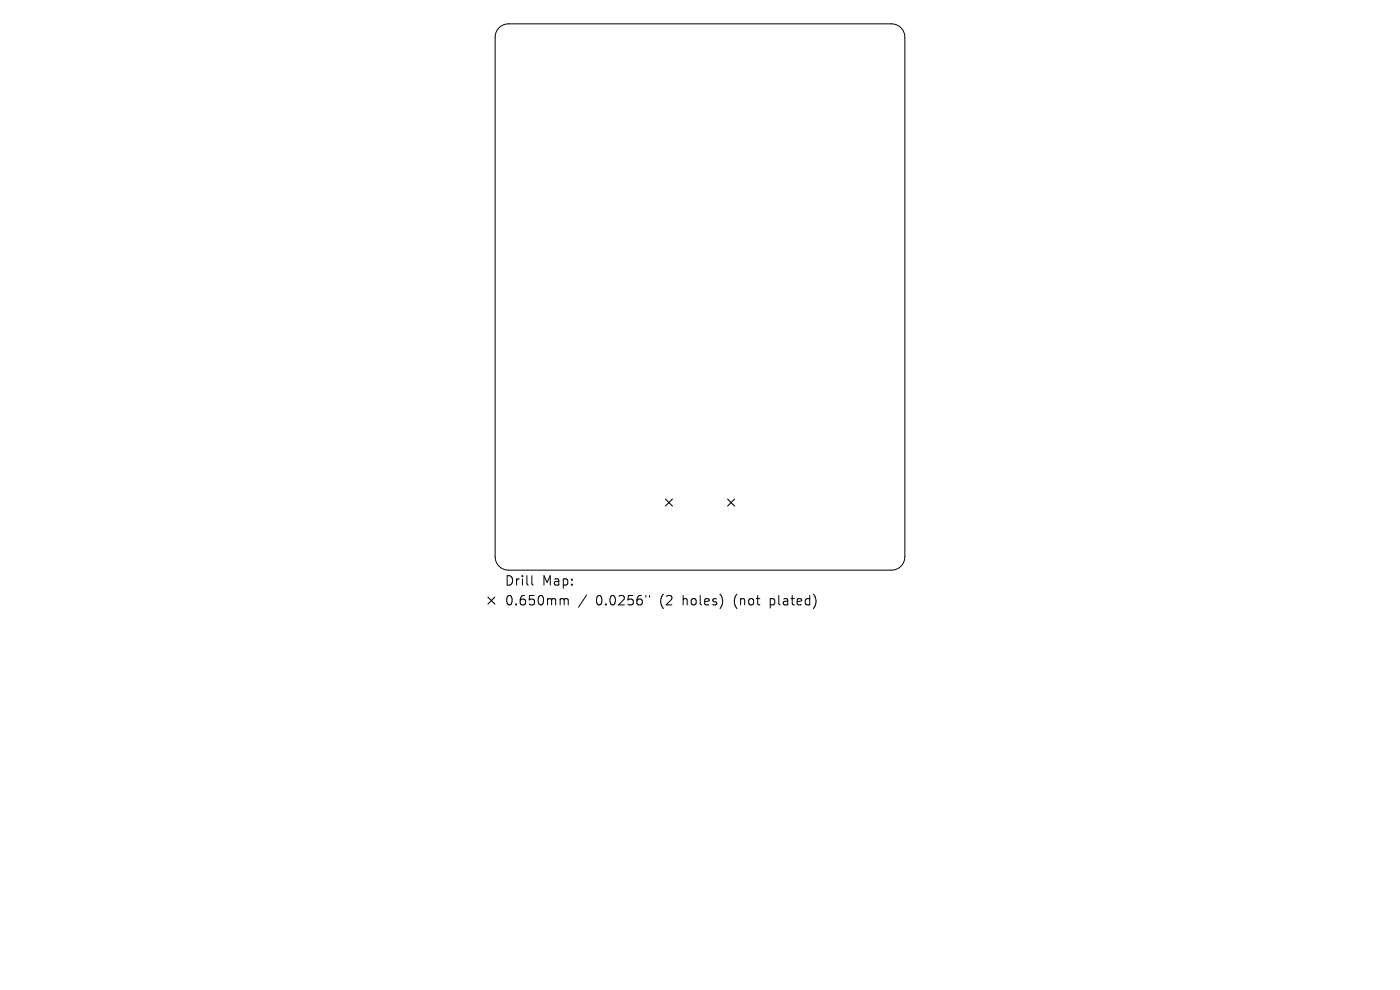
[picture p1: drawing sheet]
<svg xmlns="http://www.w3.org/2000/svg" width="297mm" height="210mm" viewBox="0 0 297 210" stroke-linecap="round" stroke-linejoin="round" font-family="sans-serif">
<defs><g id="words">
<g font-size="2.8">
<text x="107" y="124.5">Drill</text>
<text x="115" y="124.5">Map:</text>
<text x="107" y="128.7">0.650mm</text>
<text x="126.4" y="128.7">0.0256&quot;</text>
<text x="140.2" y="128.7">(2</text>
<text x="145.1" y="128.7">holes)</text>
<text x="156.2" y="128.7">(not</text>
<text x="164" y="128.7">plated)</text>
</g>
</g></defs>
<path d="M105.9 5.9a2.85 2.85 0 0 1 2-.8h81.2a2.85 2.85 0 0 1 2.9 2.8v110.2a2.85 2.85 0 0 1-2.9 2.8h-81.2a2.85 2.85 0 0 1-2.9-2.8v-110.2a2.85 2.85 0 0 1 .9-2zM112.8 122.1v1.7l.3 .3M119.1 127l.5 .1 .1 .2M119.7 127.3l.3-.3 .5 .1v1.2M119.7 127.3v1M124.5 126.2l-1.8 2.6M137 126.3v.4M137.8 126.3v.4" fill="none" stroke="#000" stroke-width=".21"/>
<path d="M141.2 105.9l1.4 1.5M142.6 105.9l-1.4 1.5M154.4 105.9l1.4 1.5M155.8 105.9l-1.4 1.5M103.5 126.7l1.5 1.4M105 126.7l-1.5 1.4" fill="none" stroke="#000" stroke-width=".23"/>
<use href="#words"/>
</svg>
